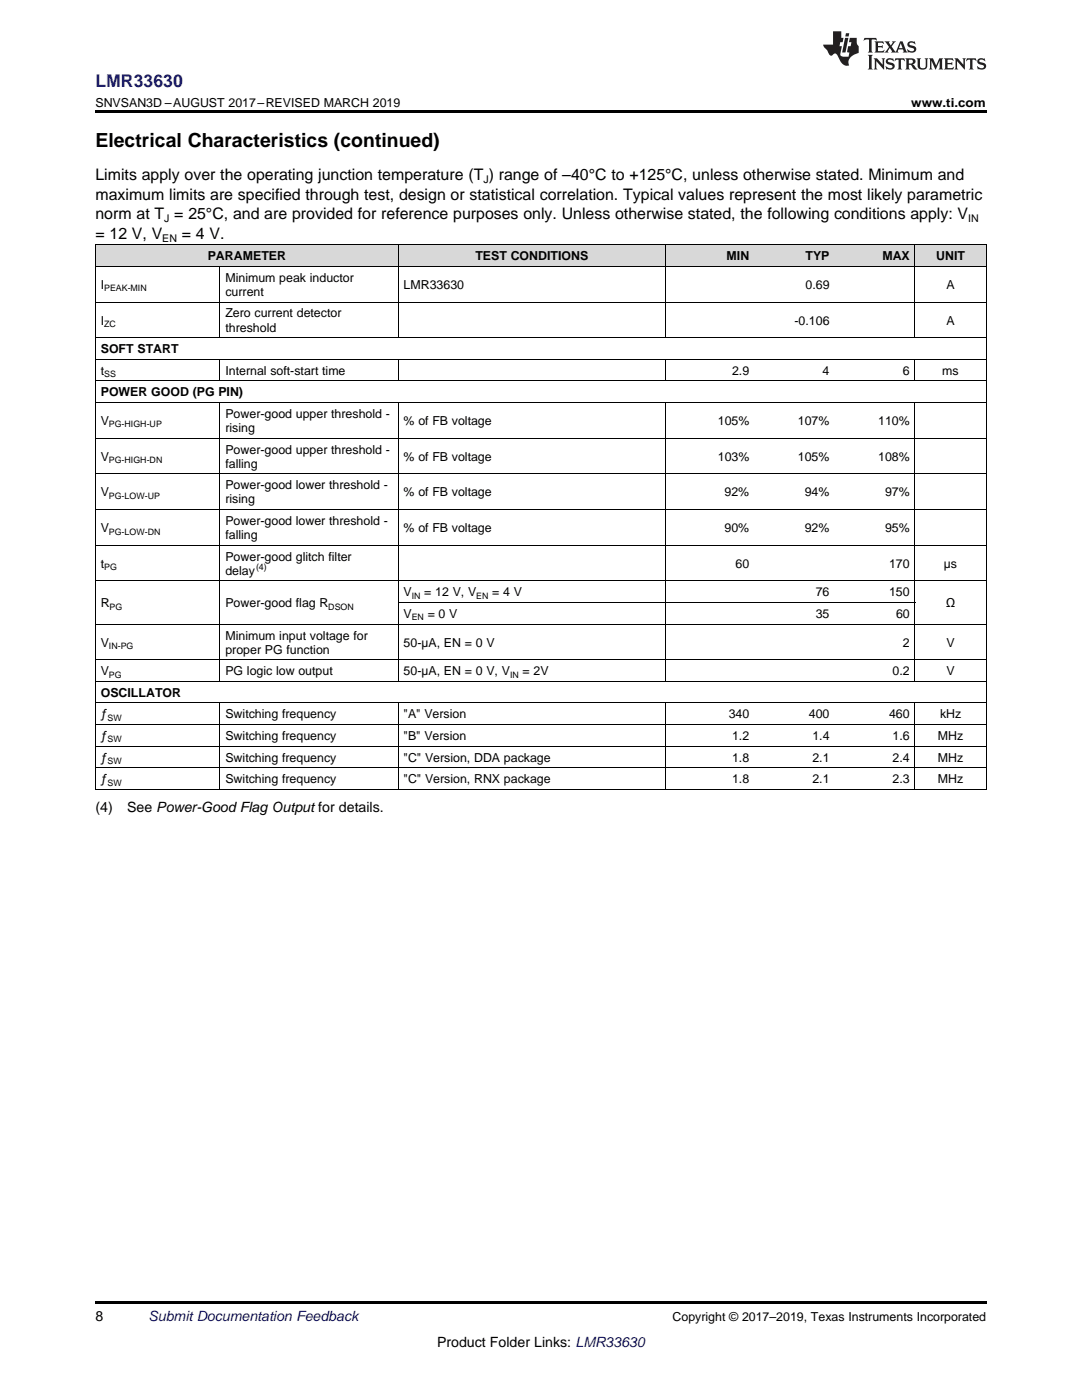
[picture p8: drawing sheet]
<svg xmlns="http://www.w3.org/2000/svg" width="216mm" height="279mm" viewBox="0 0 216 279" stroke-linecap="round" stroke-linejoin="round" font-family="sans-serif">
<defs><g id="words">
<text font-size="3.9" x="19" y="29.3">Electrical Characteristics (continued)</text>
<text font-size="3.5" fill="#00f" x="19" y="17.3">LMR33630</text>
<g font-size="3.2">
<text x="19" y="36">Limits apply over the operating junction temperature (T ) range of –40°C to +125°C, unless otherwise stated. Minimum and</text>
<text x="19" y="39.9">maximum limits are specified through test, design or statistical correlation. Typical values represent the most likely parametric</text>
<text x="19" y="43.7">norm at T = 25°C, and are provided for reference purposes only. Unless otherwise stated, the following conditions apply: V</text>
<text x="19" y="47.6">= 12 V, V</text>
<text x="36.3" y="47.6">= 4 V.</text>
</g>
<g font-size="2.8">
<text x="19" y="162.1">(4)</text>
<text x="25.4" y="162.1">See Power-Good Flag Output for details.</text>
<text x="19" y="263.6">8</text>
<text x="87.2" y="268.9">Product Folder Links: LMR33630</text>
</g>
<text font-size="2.8" fill="#0000c8" x="29.6" y="263.6">Submit Documentation Feedback</text>
<g font-size="2.5">
<text x="19" y="21.4">SNVSAN3D –AUGUST 2017–REVISED MARCH 2019</text>
<text x="181.8" y="21.4">www.ti.com</text>
<text x="41.5" y="51.9">PARAMETER</text>
<text x="94.9" y="51.9">TEST CONDITIONS</text>
<text x="145" y="51.9">MIN</text>
<text x="160.7" y="51.9">TYP</text>
<text x="176.1" y="51.9">MAX</text>
<text x="186.8" y="51.9">UNIT</text>
<text x="20.1" y="57.6">I</text>
<text x="45" y="56.2">Minimum peak inductor</text>
<text x="45" y="59.1">current</text>
<text x="80.5" y="57.6">LMR33630</text>
<text x="160.7" y="57.6">0.69</text>
<text x="188.9" y="57.6">A</text>
<text x="20.1" y="64.8">I</text>
<text x="45" y="63.4">Zero current detector</text>
<text x="158.5" y="64.8">-0.106</text>
<text x="188.9" y="64.8">A</text>
<text x="20.1" y="70.5">SOFT START</text>
<text x="45" y="66.2">threshold</text>
<text x="20.1" y="74.8">t</text>
<text x="45" y="74.8">Internal soft-start time</text>
<text x="146.1" y="74.8">2.9</text>
<text x="164.1" y="74.8">4</text>
<text x="180.2" y="74.8">6</text>
<text x="188" y="74.8">ms</text>
<text x="20.1" y="79.1">POWER GOOD (PG PIN)</text>
<text x="45" y="83.4">Power-good upper threshold -</text>
<text x="20.1" y="84.8">V</text>
<text x="45" y="86.2">rising</text>
<text x="80.5" y="84.8">% of FB voltage</text>
<text x="143.2" y="84.8">105%</text>
<text x="159.2" y="84.8">107%</text>
<text x="175.2" y="84.8">110%</text>
<text x="20.1" y="91.9">V</text>
<text x="45" y="90.5">Power-good upper threshold -</text>
<text x="45" y="93.3">falling</text>
<text x="80.5" y="91.9">% of FB voltage</text>
<text x="143.2" y="91.9">103%</text>
<text x="159.2" y="91.9">105%</text>
<text x="175.2" y="91.9">108%</text>
<text x="20.1" y="99.1">V</text>
<text x="45" y="97.6">Power-good lower threshold -</text>
<text x="45" y="100.5">rising</text>
<text x="80.5" y="99.1">% of FB voltage</text>
<text x="144.6" y="99.1">92%</text>
<text x="160.6" y="99.1">94%</text>
<text x="176.6" y="99.1">97%</text>
<text x="20.1" y="106.2">V</text>
<text x="45" y="104.8">Power-good lower threshold -</text>
<text x="45" y="107.6">falling</text>
<text x="80.5" y="106.2">% of FB voltage</text>
<text x="144.6" y="106.2">90%</text>
<text x="160.6" y="106.2">92%</text>
<text x="176.6" y="106.2">95%</text>
<text x="20.1" y="113.3">t</text>
<text x="45" y="111.9">Power-good glitch filter</text>
<text x="146.8" y="113.3">60</text>
<text x="177.4" y="113.3">170</text>
<text x="188.3" y="113.3">µs</text>
<text x="45" y="114.7">delay</text>
<text x="80.5" y="119">V</text>
<text x="84.7" y="119">= 12 V, V</text>
<text x="98.2" y="119">= 4 V</text>
<text x="162.8" y="119">76</text>
<text x="177.4" y="119">150</text>
<text x="20.1" y="121.2">R</text>
<text x="45" y="121.2">Power-good flag R</text>
<text x="80.5" y="123.3">V</text>
<text x="85.3" y="123.3">= 0 V</text>
<text x="162.8" y="123.3">35</text>
<text x="178.8" y="123.3">60</text>
<text x="188.7" y="121.2">Ω</text>
<text x="20.1" y="129">V</text>
<text x="45" y="127.6">Minimum input voltage for</text>
<text x="45" y="130.5">proper PG function</text>
<text x="80.5" y="129">50-µA, EN = 0 V</text>
<text x="180.2" y="129">2</text>
<text x="188.9" y="129">V</text>
<text x="20.1" y="134.8">V</text>
<text x="45" y="134.8">PG logic low output</text>
<text x="80.5" y="134.8">50-µA, EN = 0 V, V</text>
<text x="104.3" y="134.8">= 2V</text>
<text x="178.1" y="134.8">0.2</text>
<text x="188.9" y="134.8">V</text>
<text x="20.1" y="139.1">OSCILLATOR</text>
<text x="20.1" y="143.4">ƒ</text>
<text x="45" y="143.4">Switching frequency</text>
<text x="80.5" y="143.4">&quot;A&quot; Version</text>
<text x="145.4" y="143.4">340</text>
<text x="161.4" y="143.4">400</text>
<text x="177.4" y="143.4">460</text>
<text x="187.6" y="143.4">kHz</text>
<text x="20.1" y="147.7">ƒ</text>
<text x="45" y="147.7">Switching frequency</text>
<text x="80.5" y="147.7">&quot;B&quot; Version</text>
<text x="146.1" y="147.7">1.2</text>
<text x="162.1" y="147.7">1.4</text>
<text x="178.1" y="147.7">1.6</text>
<text x="187.1" y="147.7">MHz</text>
<text x="20.1" y="152">ƒ</text>
<text x="45" y="152">Switching frequency</text>
<text x="80.5" y="152">&quot;C&quot; Version, DDA package</text>
<text x="146.1" y="152">1.8</text>
<text x="162.1" y="152">2.1</text>
<text x="178.1" y="152">2.4</text>
<text x="187.1" y="152">MHz</text>
<text x="20.1" y="156.3">ƒ</text>
<text x="45" y="156.3">Switching frequency</text>
<text x="80.5" y="156.3">&quot;C&quot; Version, RNX package</text>
<text x="146.1" y="156.3">1.8</text>
<text x="162.1" y="156.3">2.1</text>
<text x="178.1" y="156.3">2.3</text>
<text x="187.1" y="156.3">MHz</text>
<text x="134.2" y="263.6">Copyright © 2017–2019, Texas Instruments Incorporated</text>
</g>
<g font-size="2.1">
<text x="96.4" y="36.6">J</text>
<text x="32.8" y="44.4">J</text>
<text x="193.2" y="44.4">IN</text>
<text x="32.4" y="48.3">EN</text>
</g>
<g font-size="1.8">
<text x="20.8" y="58.1">PEAK-MIN</text>
<text x="20.8" y="65.3">ZC</text>
<text x="20.8" y="75.3">SS</text>
<text x="21.7" y="85.3">PG-HIGH-UP</text>
<text x="21.7" y="92.4">PG-HIGH-DN</text>
<text x="21.7" y="99.6">PG-LOW-UP</text>
<text x="21.7" y="106.7">PG-LOW-DN</text>
<text x="20.8" y="113.8">PG</text>
<text x="51.1" y="113.7">(4)</text>
<text x="82.2" y="119.5">IN</text>
<text x="95" y="119.5">EN</text>
<text x="21.9" y="121.7">PG</text>
<text x="65.5" y="121.7">DSON</text>
<text x="82.2" y="123.8">EN</text>
<text x="21.7" y="129.5">IN-PG</text>
<text x="21.7" y="135.3">PG</text>
<text x="101.8" y="135.3">IN</text>
<text x="21.4" y="143.9">SW</text>
<text x="21.4" y="148.2">SW</text>
<text x="21.4" y="152.5">SW</text>
<text x="21.4" y="156.8">SW</text>
</g>
</g></defs>
<g fill="#d8d8d8">
<path d="M19 48.9h24.9v4.3h-24.9z"/>
<path d="M43.9 48.9h35.6v4.3h-35.6z"/>
<path d="M79.5 48.9h53.3v4.3h-53.3z"/>
<path d="M132.8 48.9h17.8v4.3h-17.8z"/>
<path d="M150.6 48.9h16v4.3h-16z"/>
<path d="M166.6 48.9h16v4.3h-16z"/>
<path d="M182.6 48.9h14.2v4.3h-14.2z"/>
</g>
<path d="M19 22h177.8v.5h-177.8zM19 259.7h177.8v.5h-177.8z" fill="#000"/>
<g fill="none" stroke="#000" stroke-width=".2">
<path d="M19 48.8l177.8 .1v108.7M19 53.1h177.8M19.1 48.9v108.7M43.9 53.2v14.3M79.4 48.9v18.6M132.8 48.9v18.6M182.5 48.9v18.6M19 76h177.8M19 71.7h177.8M19 67.4h177.8M19 60.3h177.8M43.9 71.7v4.4"/>
<path d="M79.4 71.7v4.4M132.8 71.7v4.4M182.5 71.7v4.4M19 94.6h177.8M19 87.4h177.8M19 80.3h177.8M43.9 80.3v55.7M79.4 80.3v55.7M132.8 80.3v55.7M182.5 80.3v55.7M19 115.9h177.8M19 108.8h177.8"/>
<path d="M19 101.7h177.8M19 136h177.8M19 131.7h177.8M19 124.5h177.8M79.5 120.2h103.1M19 157.5h177.8M19 153.2h177.8M19 148.9h177.8M19 144.6h177.8M19 140.3h177.8M43.9 140.3v17.3M79.4 140.3v17.3"/>
<path d="M132.8 140.3v17.3M182.5 140.3v17.3"/>
</g>
<g fill="#231f20">
<path d="M172.5 7.6l-.1 .5 .4-.2h.6v.1v2.1l-.2 .4h.9l-.2-.4v-2.1l.1-.1h.5l.5 .2-.2-.5zM174.5 8.3l.2 .3v1.5l-.2 .4h1.8l.2-.6a1.04 1.04 0 0 1-1.3 .2v-.7h.6l.3 .2v-.6l-.3 .2h-.6v-.6l.8-.1 .4 .3-.2-.5zM176.5 8.3l.9 1.1-.9 1.1h.8l-.2-.2 .4-.7 .5 .7-.2 .2h1.5l-.2-.2 .2-.4h.9l.1 .4-.2 .2h1l-.3-.3-.7-1.9h-.5l-.9 2-.8-1 .9-1h-.8l.1 .3-.4 .5-.3-.6 .1-.2zM179.7 8.6l.4 1h-.7zM181.3 8.4a.63 .63 0 0 0-.2 .7 .63 .63 0 0 0 .6 .4l.6 .2 .1 .2a.75 .75 0 0 1-.7 .4 .75 .75 0 0 1-.6-.5l.1 .7 .1-.1a1.11 1.11 0 0 0 1.5-.6 1.13 1.13 0 0 0-1.2-.8l-.1-.4a1.04 1.04 0 0 1 1.2 .2l-.2-.5-.2 .1-.4-.2zM173.2 10.9l.2 .4v2.2l-.2 .4h1l-.3-.4v-2.2l.3-.4zM174.3 11.6l.3 .4v1.5l-.3 .4h.8l-.2-.4v-1.3l1.5 1.7v-1.9l.2-.4h-.7l.2 .4v.9l-1.1-1.3zM177 11.8a.62 .62 0 0 0-.2 .7 .62 .62 0 0 0 .6 .4l.6 .1 .1 .3a.76 .76 0 0 1-.7 .3 .76 .76 0 0 1-.7-.4l.2 .7 .1-.1a1.11 1.11 0 0 0 1.5-.6 1.13 1.13 0 0 0-1.2-.8l-.1-.4a1.04 1.04 0 0 1 1.2 .2l-.2-.6-.2 .1-.5-.1zM178.7 11.6l-.2 .6a.61 .61 0 0 1 .8-.3v1.6l-.2 .4h.9l-.2-.4v-1.6a.63 .63 0 0 1 .7 .3l-.1-.6zM180.6 11.6l.3 .4v1.5l-.3 .4h1l-.2-.2-.1-.8 .6 .2a.76 .76 0 0 0 1.2 .7l-1-1a.58 .58 0 0 0 .6-.5 .58 .58 0 0 0-.5-.6zM181.4 11.9h.1a.45 .45 0 0 1 .5 .1 .45 .45 0 0 1 .1 .5l-.8 .2zM182.9 11.6l.2 .2a2.17 2.17 0 0 0 .3 1.9 .99 .99 0 0 0 1.6-.6v-1.1l.2-.4h-.7l.2 .2a1.92 1.92 0 0 1-.2 1.8 .6 .6 0 0 1-.9-.5v-1.1l.2-.4zM185.4 11.6l.2 .4v1.5l-.2 .4h.7l-.2-.4v-1.4l.8 1.8 .8-1.8v1.4l-.2 .4h.9l-.2-.4v-1.5l.2-.4h-.8l-.6 1.5-.6-1.5zM188.4 11.6l.2 .4v1.5l-.2 .4h1.8l.1-.6a1.04 1.04 0 0 1-1.2 .1v-.6h.5l.4 .2v-.6l-.4 .2h-.5v-.7h.8l.3 .3-.1-.6zM190.5 11.6l.2 .4v1.5l-.2 .4h.7l-.2-.4v-1.3l1.5 1.7v-1.9l.2-.4h-.7l.2 .4v.9l-1.1-1.3zM192.9 11.6l-.1 .6a.61 .61 0 0 1 .7-.3l.1 1.6-.3 .4h1l-.3-.4 .1-1.6a.63 .63 0 0 1 .7 .3l-.1-.6zM195.2 11.8a.62 .62 0 0 0-.2 .7 .62 .62 0 0 0 .6 .4l.6 .1 .1 .3a.76 .76 0 0 1-.7 .3 .76 .76 0 0 1-.6-.4l.1 .7 .1-.1a1.11 1.11 0 0 0 1.6-.6 1.13 1.13 0 0 0-1.3-.8l-.1-.4a1.04 1.04 0 0 1 1.2 .2l-.1-.6-.2 .1-.5-.1z"/>
<path d="M166.2 6.3v2.6h-1.9v.4l.8 .9a.91 .91 0 0 0 1 .8 .56 .56 0 0 1 .5-.3 .56 .56 0 0 1 .5 .3l.4 .8a1.53 1.53 0 0 0 1.9 1.2 1.54 1.54 0 0 1 1-2.1l.9-.3v-1.4a1.52 1.52 0 0 1-.4-1.6h-1.3l-.2 .8h.5l-.2 .8h-.5l-.1 1v.2l.4 .1-.2 .8a1.93 1.93 0 0 1-1.6-.3l.3-1.8h-.5l.2-.8h.4l.2-.8h-.4v-1.3zM168.6 7.6l-.6 2.9h.7l.6-2.9zM168.8 6.6l-.1 .7h.6l.2-.7z"/>
</g>
<use href="#words"/>
</svg>
